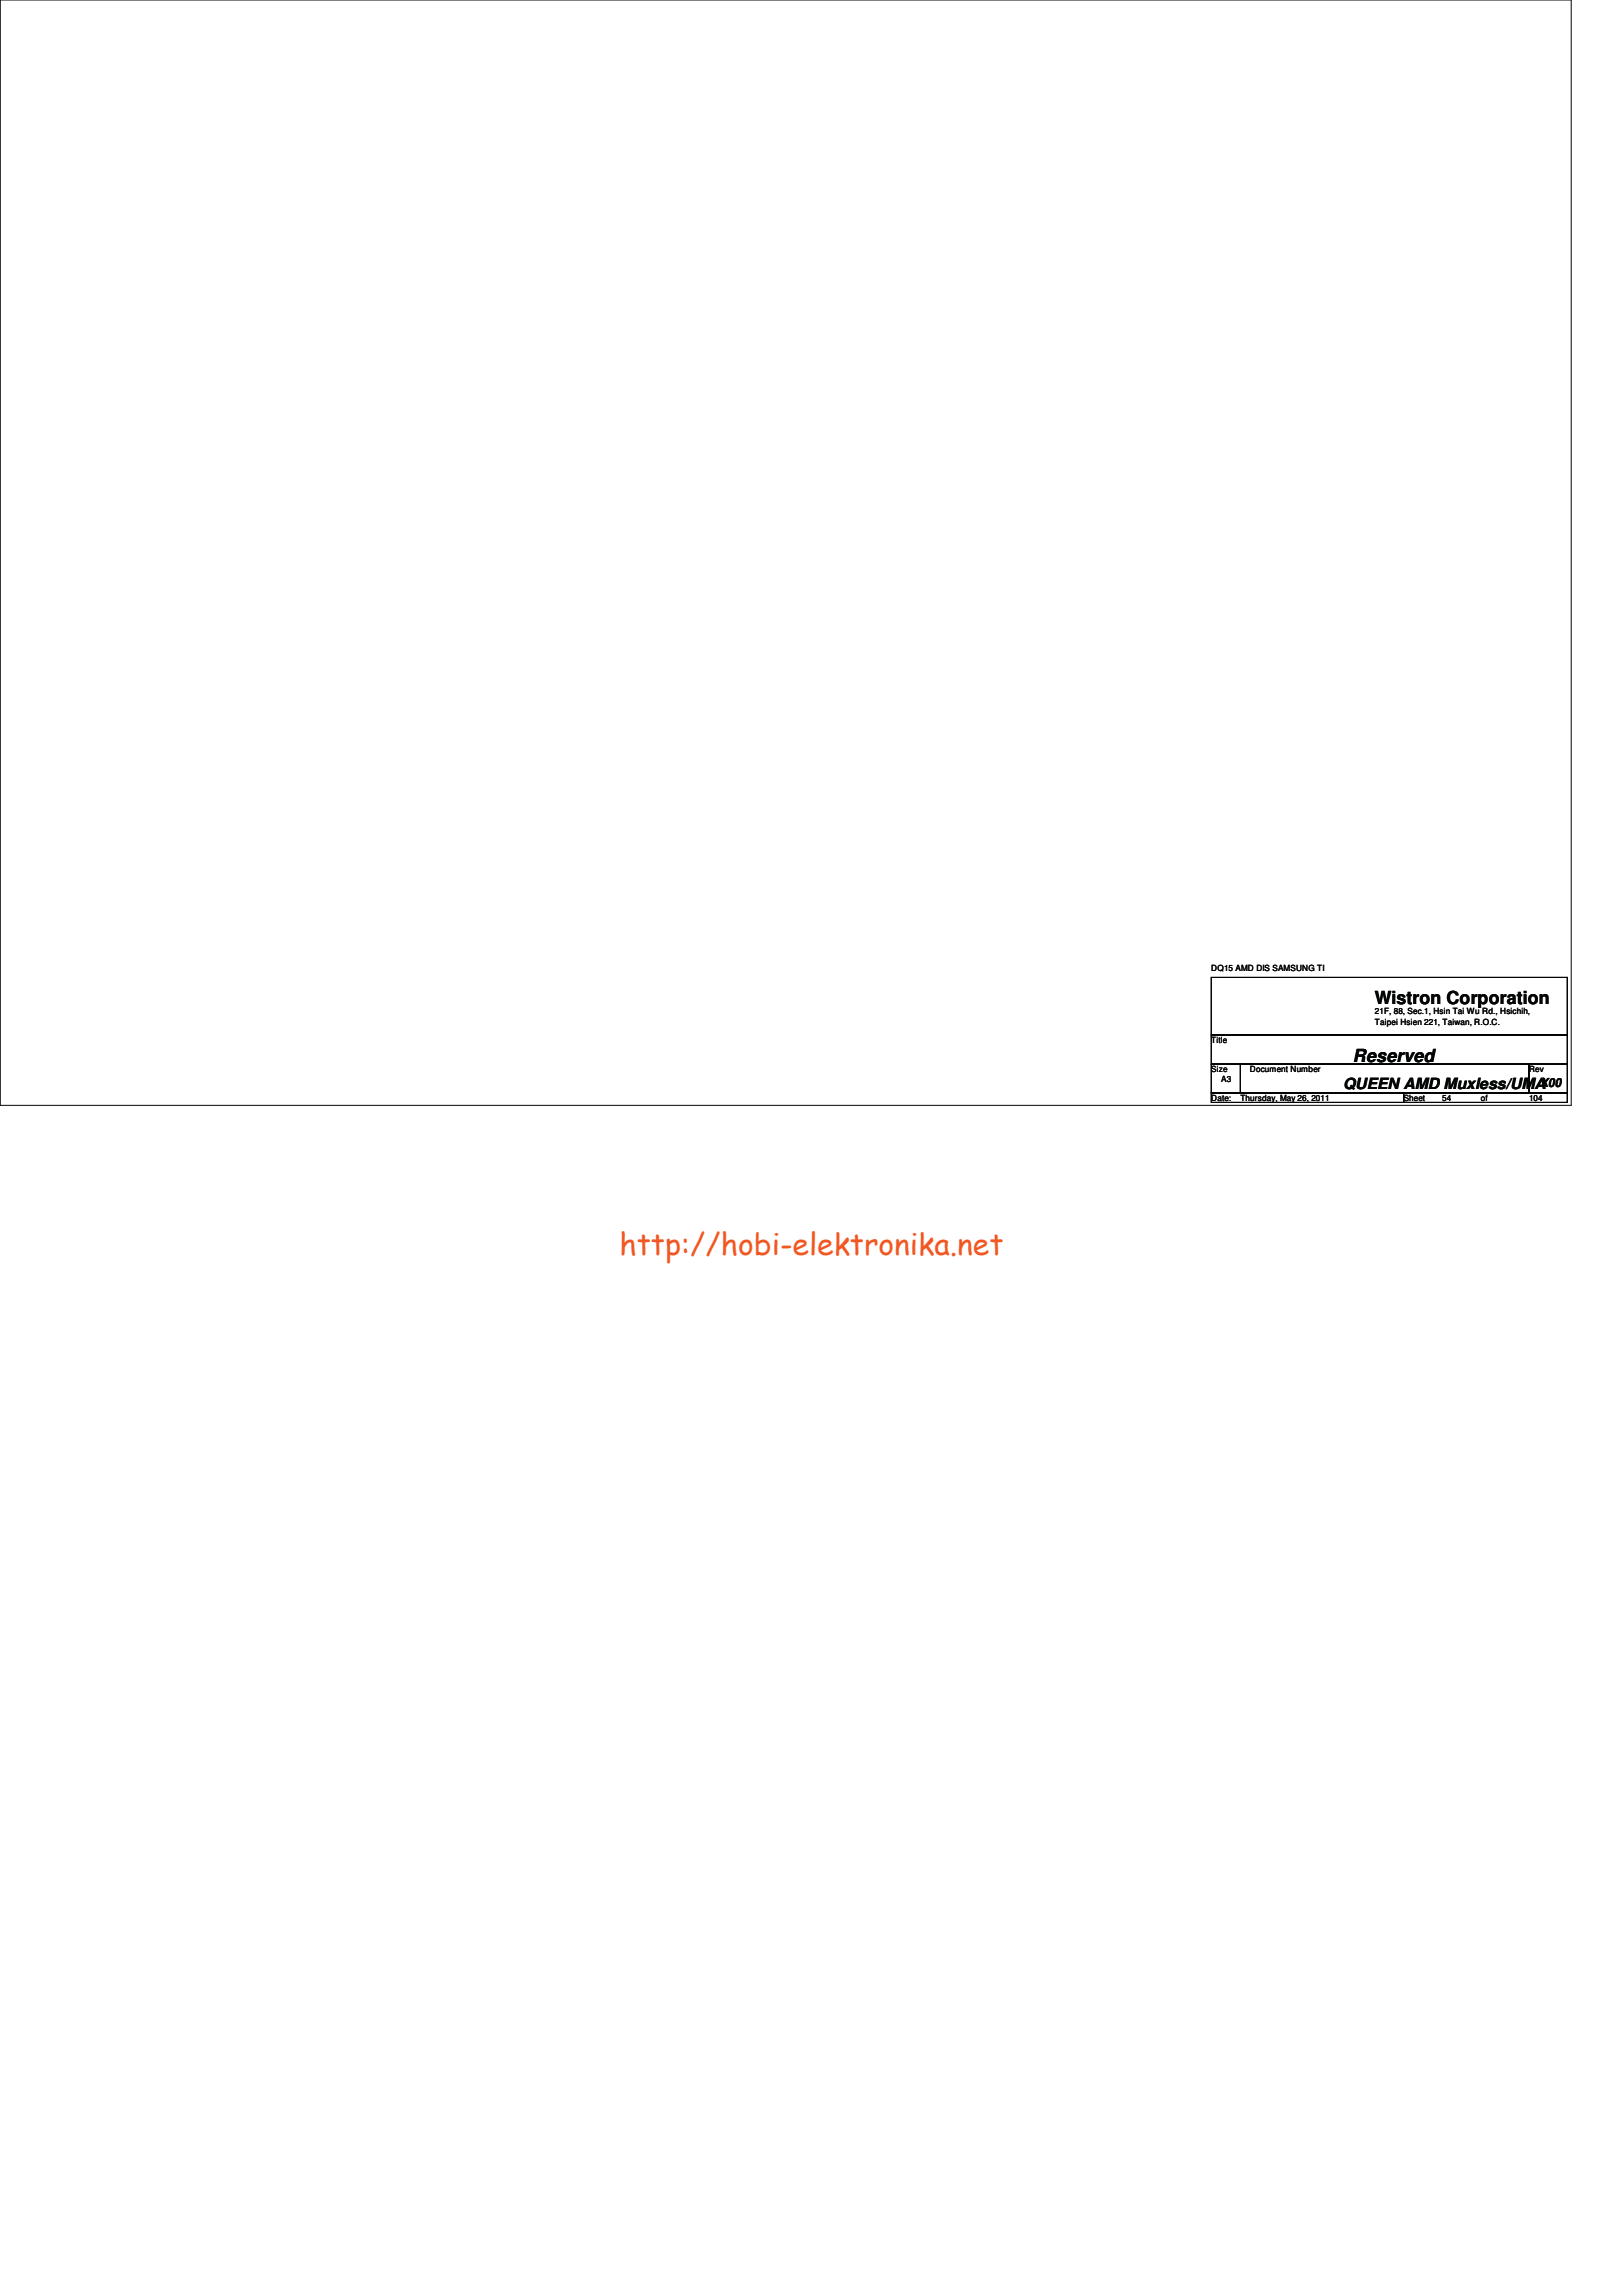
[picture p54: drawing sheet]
<svg xmlns="http://www.w3.org/2000/svg" width="210mm" height="297mm" viewBox="0 0 210 297" stroke-linecap="round" stroke-linejoin="round" font-family="sans-serif">
<defs><g id="words">
<text font-size="3.9" fill="#f15722" x="80.1" y="162.4">http://hobi-elektronika.net</text>
<g font-size="2.3" fill="#040505">
<text x="177.9" y="129.8">Wistron Corporation</text>
<text x="175" y="137.5">Reserved</text>
</g>
<text font-size="2" fill="#040505" x="173.8" y="140.9">QUEEN AMD Muxless/UMA</text>
<text font-size="1.6" fill="#040505" x="199.3" y="140.6">X00</text>
<g font-size="1.1" fill="#040505">
<text x="156.7" y="125.6">DQ15 AMD DIS SAMSUNG TI</text>
<text x="177.9" y="131.2">21F, 88, Sec.1, Hsin Tai Wu Rd., Hsichih,</text>
<text x="156.7" y="135">Title</text>
<text x="177.9" y="132.6">Taipei Hsien 221, Taiwan, R.O.C.</text>
<text x="156.7" y="138.7">Size</text>
<text x="156.7" y="142.5">Date:</text>
<text x="158" y="140">A3</text>
<text x="160.5" y="142.5">Thursday, May 26, 2011</text>
<text x="161.7" y="138.7">Document Number</text>
<text x="181.6" y="142.5">Sheet</text>
<text x="186.6" y="142.5">54</text>
<text x="191.6" y="142.5">of</text>
<text x="197.8" y="138.7">Rev</text>
<text x="197.8" y="142.5">104</text>
</g>
</g></defs>
<path d="M0 0h203.3v143h-203.3zM156.7 126.4h46.1v7.5h-46.1zM156.7 133.9h46.1v3.8h-46.1zM156.7 137.7h3.8v3.7h-3.8zM160.5 137.7h37.3v3.7h-37.3zM197.8 137.7h5v3.7h-5zM156.7 141.4h24.9v1.2h-24.9zM181.6 141.4h21.2v1.2h-21.2z" fill="none" stroke="#040505" stroke-width=".13"/>
<use href="#words"/>
</svg>
